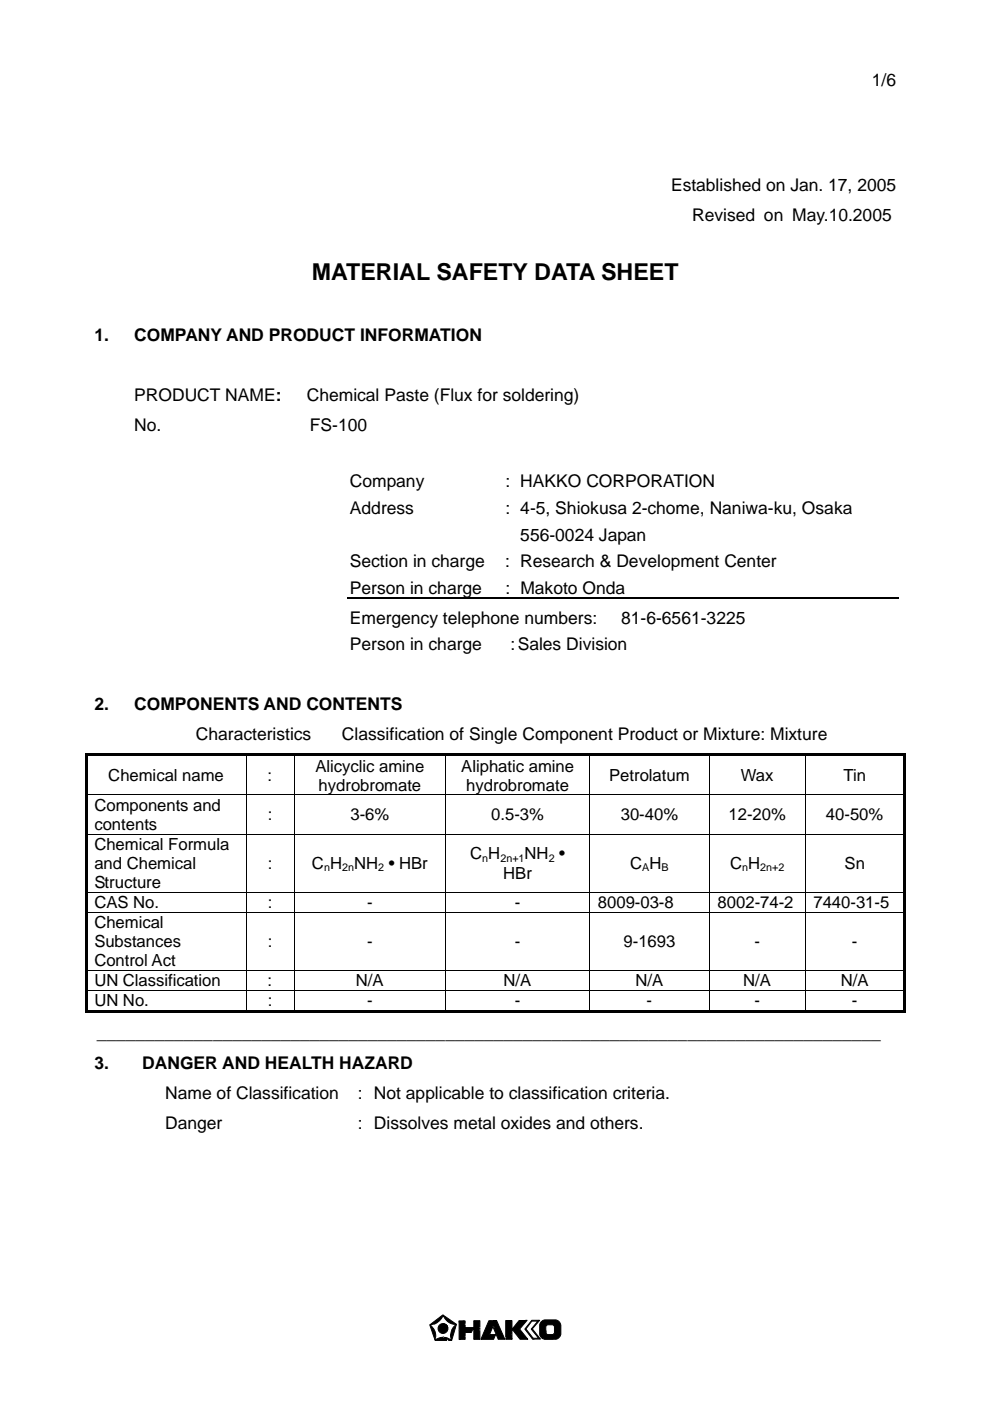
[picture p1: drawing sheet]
<svg xmlns="http://www.w3.org/2000/svg" width="210mm" height="297mm" viewBox="0 0 210 297" stroke-linecap="round" stroke-linejoin="round" font-family="sans-serif">
<defs><g id="words">
<text font-size="4.9" x="66.1" y="59.4">MATERIAL SAFETY DATA SHEET</text>
<g font-size="3.7">
<text x="184.9" y="18.3">1/6</text>
<text x="142.3" y="40.6">Established on Jan. 17, 2005</text>
<text x="146.8" y="46.9">Revised on May.10.2005</text>
<text x="20" y="72.3">1.</text>
<text x="28.5" y="72.3">COMPANY AND PRODUCT INFORMATION</text>
<text x="28.5" y="85">PRODUCT NAME:</text>
<text x="65" y="85">Chemical Paste (Flux for soldering)</text>
<text x="28.5" y="91.4">No.</text>
<text x="65.7" y="91.4">FS-100</text>
<text x="74.2" y="103.4">Company</text>
<text x="107.2" y="103.4">: HAKKO CORPORATION</text>
<text x="74.2" y="109">Address</text>
<text x="107.1" y="109">: 4-5, Shiokusa 2-chome, Naniwa-ku, Osaka</text>
<text x="110.3" y="114.7">556-0024 Japan</text>
<text x="74.2" y="120.3">Section in charge</text>
<text x="74.2" y="125.9">Person in charge</text>
<text x="107.1" y="120.3">: Research &amp; Development Center</text>
<text x="107.2" y="125.9">: Makoto Onda</text>
<text x="74.2" y="132.2">Emergency telephone numbers:</text>
<text x="74.2" y="137.8">Person in charge</text>
<text x="108.2" y="137.8">: Sales Division</text>
<text x="131.7" y="132.2">81-6-6561-3225</text>
<text x="20" y="150.6">2.</text>
<text x="28.5" y="150.6">COMPONENTS AND CONTENTS</text>
<text x="41.5" y="156.9">Characteristics</text>
<text x="72.5" y="156.9">Classification of Single Component Product or Mixture: Mixture</text>
<text x="20.5" y="220.2">_________________________________________________________________________________</text>
<text x="20" y="226.6">3.</text>
<text x="30.2" y="226.6">DANGER AND HEALTH HAZARD</text>
<text x="35" y="232.9">Name of Classification</text>
<text x="75.9" y="232.9">: Not applicable to classification criteria.</text>
<text x="35" y="239.3">Danger</text>
<text x="75.9" y="239.3">: Dissolves metal oxides and others.</text>
</g>
<g font-size="3.5">
<text x="23" y="165.6">Chemical name</text>
<text x="56.7" y="165.6">:</text>
<text x="66.9" y="163.6">Alicyclic amine</text>
<text x="67.5" y="167.7">hydrobromate</text>
<text x="97.8" y="163.6">Aliphatic amine</text>
<text x="98.9" y="167.7">hydrobromate</text>
<text x="129.2" y="165.6">Petrolatum</text>
<text x="157.1" y="165.6">Wax</text>
<text x="178.8" y="165.6">Tin</text>
<text x="20" y="171.9">Components and</text>
<text x="56.8" y="173.9">:</text>
<text x="74.3" y="173.9">3-6%</text>
<text x="104.2" y="173.9">0.5-3%</text>
<text x="131.6" y="173.9">30-40%</text>
<text x="154.5" y="173.9">12-20%</text>
<text x="175.1" y="173.9">40-50%</text>
<text x="20" y="175.9">contents</text>
<text x="20" y="180.2">Chemical Formula</text>
<text x="20" y="184.2">and Chemical</text>
<text x="56.8" y="184.2">:</text>
<text x="66.1" y="184.2">C H</text>
<text x="75.1" y="184.2">NH • HBr</text>
<text x="99.7" y="182.2">C H</text>
<text x="111.2" y="182.2">NH •</text>
<text x="133.6" y="184.2">C H</text>
<text x="154.8" y="184.2">C H</text>
<text x="179.1" y="184.2">Sn</text>
<text x="20" y="188.3">Structure</text>
<text x="106.7" y="186.3">HBr</text>
<text x="20" y="192.5">CAS No.</text>
<text x="20" y="196.7">Chemical</text>
<text x="56.8" y="192.5">:</text>
<text x="77.9" y="192.5">-</text>
<text x="109.2" y="192.5">-</text>
<text x="126.8" y="192.5">8009-03-8</text>
<text x="152.2" y="192.5">8002-74-2</text>
<text x="172.5" y="192.5">7440-31-5</text>
<text x="20" y="200.8">Substances</text>
<text x="56.8" y="200.8">:</text>
<text x="77.8" y="200.8">-</text>
<text x="109.2" y="200.8">-</text>
<text x="132.2" y="200.8">9-1693</text>
<text x="160" y="200.8">-</text>
<text x="180.6" y="200.8">-</text>
<text x="20" y="204.9">Control Act</text>
<text x="20" y="209.1">UN Classification</text>
<text x="56.7" y="209.1">:</text>
<text x="75.4" y="209.1">N/A</text>
<text x="106.8" y="209.1">N/A</text>
<text x="134.7" y="209.1">N/A</text>
<text x="157.6" y="209.1">N/A</text>
<text x="178.3" y="209.1">N/A</text>
<text x="20" y="213.3">UN No.</text>
<text x="56.8" y="213.3">:</text>
<text x="77.8" y="213.3">-</text>
<text x="109.2" y="213.3">-</text>
<text x="137.1" y="213.3">-</text>
<text x="160" y="213.3">-</text>
<text x="180.6" y="213.3">-</text>
</g>
<g font-size="2.3">
<text x="68.7" y="184.7">n</text>
<text x="72.5" y="184.7">2n</text>
<text x="80.2" y="184.7">2</text>
<text x="102.3" y="182.7">n</text>
<text x="106.1" y="182.7">2n+1</text>
<text x="116.3" y="182.7">2</text>
<text x="136.2" y="184.7">A</text>
<text x="140.3" y="184.7">B</text>
<text x="157.4" y="184.7">n</text>
<text x="161.2" y="184.7">2n+2</text>
</g>
</g></defs>
<path d="M114.7 280.2l.7-.4h2.5a1.31 1.31 0 0 1 1 1.2v1.9a1.33 1.33 0 0 1-1.5 1.1h-1.9a1.26 1.26 0 0 1-1.1-1.2v-1.9z" fill-rule="evenodd" fill="#000" stroke="#000" stroke-width=".21"/>
<path d="M115.8 281.1l.3-.2h1.1l.2 .2 .2 .1v1.4l-.2 .2-.2 .2h-1.1l-.3-.2-.1-.6z" fill-rule="evenodd" fill="#fff" stroke="#000" stroke-width=".21"/>
<g fill="#000" stroke="#000" stroke-width=".21">
<path d="M107.2 280h1.3l.1 1.7 1.5-1.7 1.7-.1-1.6 1.9 1.7 2.2h-1.6l-1.7-2.1v2.1h-1.4z" fill-rule="evenodd"/>
<path d="M112.8 279.9h1.6l-1.5 1.8 1.7 2.2-1.7 .1-1.6-2.2z" fill-rule="evenodd"/>
</g>
<path d="M112.8 280.1l1.2 .1-1.4 1.6 1.6 1.9h-1.2l-1.5-1.9z" fill-rule="evenodd" fill="#fff" stroke="#000" stroke-width=".21"/>
<path d="M103.7 280h1.6l1.7 4h-1.4l-.4-1h-.1l-.5 1h-2.6z" fill-rule="evenodd" fill="#000" stroke="#000" stroke-width=".21"/>
<path d="M104.4 281.4l.2 .2 .6 1.3-.1 .1h-1.2z" fill-rule="evenodd" fill="#fff" stroke="#000" stroke-width=".21"/>
<g fill="#000" stroke="#000" stroke-width=".21">
<path d="M91.1 280.9l2.8-2.1 2.9 2-1 3.4h-3.5z" fill-rule="evenodd"/>
<path d="M97.3 280.1h1.3v1.4h1.9v-1.5h1.2v4h-1.2l-.1-2.5-.5 1-1.3 .1v1.4h-1.3z" fill-rule="evenodd"/>
</g>
<path d="M91.2 280.9l.5-.1a2.83 2.83 0 0 0 2.2-1.9 3.4 3.4 0 0 0 2.3 1.9h.5v.1l-.5 .4-.4 .6-.3 1.1 .1 1.1a2.82 2.82 0 0 0-3.3 0 2.99 2.99 0 0 0-1.1-3.2z" fill-rule="evenodd" fill="#fff" stroke="#000" stroke-width=".21"/>
<g fill="#000" stroke="#000" stroke-width=".21">
<path d="M94 280.7a.98 .98 0 0 1 .9 .7l-.9 .3z" fill-rule="evenodd"/>
<circle cx="93.9" cy="281.7" r="1.05"/>
</g>
<path d="M73.7 126.9h116.8" fill="none" stroke="#000" stroke-width=".25"/>
<g fill="#000">
<path d="M18 159.8h.5v.5h-.5zM18 159.8h174v.5h-174zM18 160.3h.5v8.1h-.5zM18 168.6h.5v8.1h-.5zM191.5 159.8h.5v.5h-.5zM191.5 160.3h.5v8.1h-.5zM191.5 168.6h.5v8.1h-.5zM18 176.9h.5v12.2h-.5zM18 189.3h.5v4h-.5zM191.5 176.9h.5v12.2h-.5zM191.5 189.3h.5v4h-.5zM18 193.5h.5v12.2h-.5z"/>
<path d="M18 205.8h.5v4.1h-.5zM18 210.1h.5v4.6h-.5zM18 214.1h34.1v.6h-34.1zM52.1 214.1h10.2v.6h-10.2zM62.3 214.1h32.1v.6h-32.1zM94.4 214.1h30.5v.6h-30.5zM124.9 214.1h25.4v.6h-25.4zM150.3 214.1h20.3v.6h-20.3zM170.6 214.1h20.9v.6h-20.9zM191.5 193.5h.5v12.2h-.5zM191.5 205.8h.5v4.1h-.5zM191.5 210.1h.5v4.6h-.5z"/>
<path d="M191.5 214.1h.5v.6h-.5z"/>
</g>
<g fill="none" stroke="#000" stroke-width=".21">
<path d="M18 168.5h174M18 176.8h174M52.2 160.3v8.1M52.2 168.6v8.1M52.2 176.9v12.2M62.3 160.3v8.1M62.3 168.6v8.1M62.3 176.9v12.2M94.5 160.3v8.1M94.5 168.6v8.1M94.5 176.9v12.2M125 160.3v8.1"/>
<path d="M125 168.6v8.1M125 176.9v12.2M150.4 160.3v8.1M150.4 168.6v8.1M150.4 176.9v12.2M170.7 160.3v8.1M170.7 168.6v8.1M170.7 176.9v12.2M18 189.2h174M18 193.4h174M52.2 189.3v4M52.2 193.5v12.2"/>
<path d="M62.3 189.3v4M62.3 193.5v12.2M94.5 189.3v4M94.5 193.5v12.2M125 189.3v4M125 193.5v12.2M150.4 189.3v4M150.4 193.5v12.2M170.7 189.3v4M170.7 193.5v12.2M18 205.8h174M18 210h174"/>
<path d="M52.2 205.8v4.1M52.2 210.1v4M62.3 205.8v4.1M62.3 210.1v4M94.5 205.8v4.1M94.5 210.1v4M125 205.8v4.1M125 210.1v4M150.4 205.8v4.1M150.4 210.1v4M170.7 205.8v4.1M170.7 210.1v4"/>
</g>
<use href="#words"/>
</svg>
